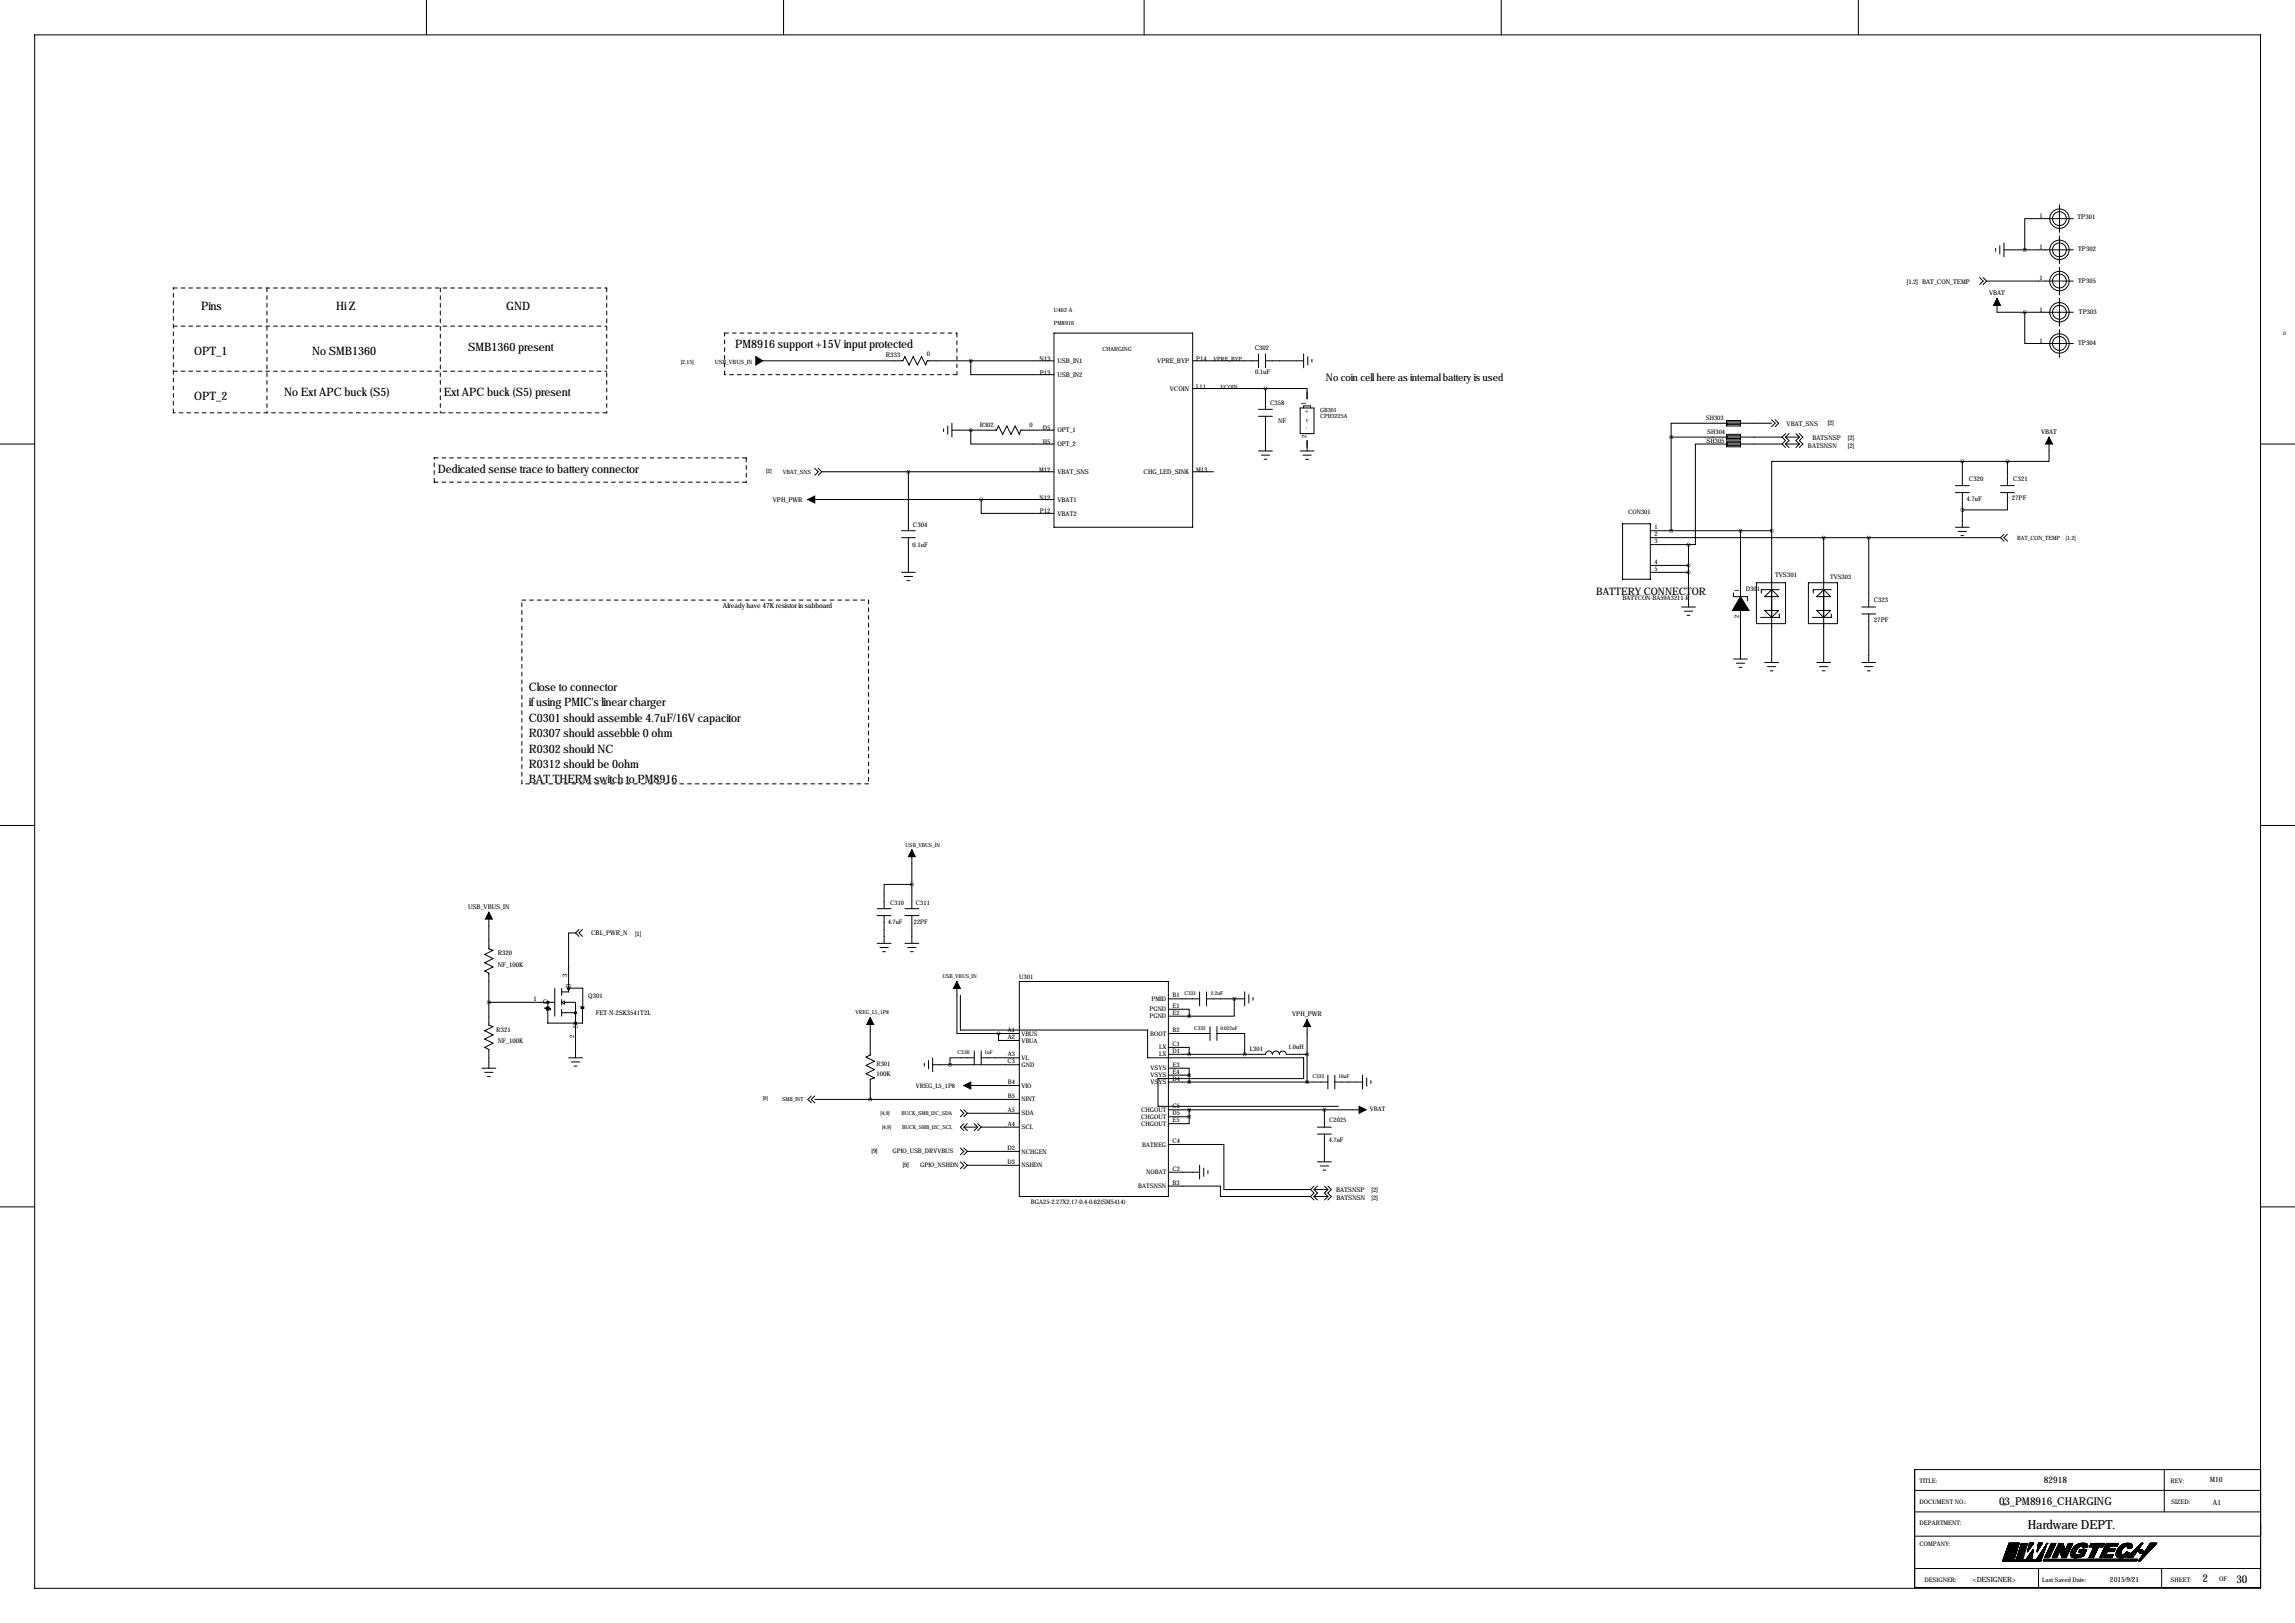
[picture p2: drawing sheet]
<svg xmlns="http://www.w3.org/2000/svg" width="841mm" height="594mm" viewBox="0 0 841 594" stroke-linecap="round" stroke-linejoin="round" font-family="sans-serif">
<defs><g id="words">
<text font-size="4.6" x="742.7" y="560.1">Hardware DEPT.</text>
<g font-size="4.3">
<text x="73.7" y="113.4">Pins</text>
<text x="123.2" y="113.4">Hi Z</text>
<text x="185.4" y="113.4">GND</text>
<text x="71.1" y="129.9">OPT_1</text>
<text x="114.3" y="129.9">No SMB1360</text>
<text x="171.4" y="128.6">SMB1360 present</text>
<text x="269.2" y="127.4">PM8916 support +15V input protected</text>
<text x="71.1" y="146.4">OPT_2</text>
<text x="104.1" y="145.2">No Ext APC buck (S5)</text>
<text x="162.6" y="145.2">Ext APC buck (S5) present</text>
<text x="160.3" y="173.1">Dedicated sense trace to battery connector</text>
<text x="193.7" y="253.1">Close to connector</text>
<text x="193.7" y="258.7">if using PMIC's linear charger</text>
<text x="193.7" y="264.4">C0301 should assemble 4.7uF/16V capacitor</text>
<text x="193.7" y="270">R0307 should assebble 0 ohm</text>
<text x="193.7" y="275.7">R0302 should NC</text>
<text x="193.7" y="281.3">R0312 should be 0ohm</text>
<text x="193.7" y="286.9">BAT THERM switch to PM8916</text>
</g>
<g font-size="4">
<text x="732.3" y="551.3">03_PM8916_CHARGING</text>
<text x="806.7" y="579.4">2</text>
<text x="819.2" y="579.7">30</text>
</g>
<g font-size="3.8">
<text x="485.7" y="139.7">No coin cell here as internal battery is used</text>
<text x="584.7" y="217.7">BATTERY CONNECTOR</text>
</g>
<text font-size="3.3" x="748.7" y="543.2">82918</text>
<g font-size="2.6">
<text x="264.8" y="222.8">Already have 47K resistor in subboard</text>
<text x="809.5" y="542.9">M10</text>
<text x="810.6" y="551.1">A1</text>
<text x="722.7" y="579.3">&lt;DESIGNER&gt;</text>
<text x="772.9" y="579.3">2015/9/21</text>
</g>
<g font-size="2.4">
<text x="747.1" y="79.8">1</text>
<text x="761" y="80.4">TP301</text>
<text x="747.1" y="91.3">1</text>
<text x="761.3" y="92.1">TP302</text>
<text x="698.5" y="104">[1,2] BAT_CON_TEMP</text>
<text x="747.1" y="102.7">1</text>
<text x="761.3" y="103.5">TP305</text>
<text x="728.6" y="108">VBAT</text>
<text x="747.1" y="114.1">1</text>
<text x="761.5" y="114.9">TP303</text>
<text x="747.1" y="125.5">1</text>
<text x="324.5" y="130.9">R333</text>
<text x="339.5" y="130.4">0</text>
<text x="459.6" y="128.3">C302</text>
<text x="761.3" y="126.4">TP304</text>
<text x="380.7" y="132.2">N13</text>
<text x="380.9" y="137.2">P13</text>
<text x="387.3" y="132.9">USB_IN1</text>
<text x="423.9" y="132.9">VPRE_BYP</text>
<text x="438.1" y="132.2">P14</text>
<text x="459.7" y="137">0.1uF</text>
<text x="387.3" y="138">USB_IN2</text>
<text x="428.5" y="143.1">VCOIN</text>
<text x="438.1" y="142.3">L11</text>
<text x="465.2" y="148.4">C358</text>
<text x="478.3" y="148.4" transform="rotate(-90 478.3 148.4)">1</text>
<text x="468.2" y="155">NF</text>
<text x="479.3" y="151.2" transform="rotate(-90 479.3 151.2)">+</text>
<text x="669.5" y="155.5">[2]</text>
<text x="382" y="157.6">D5</text>
<text x="387.3" y="158.3">OPT_1</text>
<text x="478.5" y="160.6" transform="rotate(-90 478.5 160.6)">2</text>
<text x="479.3" y="157.2" transform="rotate(-90 479.3 157.2)">-</text>
<text x="654.4" y="156">VBAT_SNS</text>
<text x="663.9" y="161.1">BATSNSP</text>
<text x="676.9" y="161.1">[2]</text>
<text x="747.7" y="158.8">VBAT</text>
<text x="382" y="162.6">H5</text>
<text x="387.3" y="163.4">OPT_2</text>
<text x="662.3" y="163.9">BATSNSN</text>
<text x="676.9" y="163.9">[2]</text>
<text x="380.6" y="172.8">M12</text>
<text x="387.3" y="173.6">VBAT_SNS</text>
<text x="418.9" y="173.6">CHG_LED_SINK</text>
<text x="438.1" y="172.8">M13</text>
<text x="721.2" y="176.3">C320</text>
<text x="737.5" y="176.2">C321</text>
<text x="283.1" y="184">VPH_PWR</text>
<text x="380.7" y="183">N12</text>
<text x="387.3" y="183.7">VBAT1</text>
<text x="720.4" y="183.5">4.7uF</text>
<text x="737" y="183">27PF</text>
<text x="380.9" y="188">P12</text>
<text x="387.3" y="188.8">VBAT2</text>
<text x="334.4" y="192.9">C304</text>
<text x="334.3" y="200.2">0.1uF</text>
<text x="650.2" y="211.3">TVS301</text>
<text x="637" y="217" transform="rotate(-90 637 217)">1</text>
<text x="639.5" y="216.5">D301</text>
<text x="686.4" y="220.5">C323</text>
<text x="637" y="226.3" transform="rotate(-90 637 226.3)">2</text>
<text x="686.5" y="227.9">27PF</text>
<text x="171.5" y="332.8">USB_VBUS_IN</text>
<text x="216.6" y="342.3">CBL_PWR_N</text>
<text x="232.7" y="342.7">[1]</text>
<text x="182.3" y="349.9">R320</text>
<text x="182.4" y="354.2">NF_100K</text>
<text x="207.8" y="358" transform="rotate(-90 207.8 358)">3</text>
<text x="209.1" y="361.9" transform="rotate(-90 209.1 361.9)">D</text>
<text x="215.5" y="365.5">Q301</text>
<text x="195.4" y="366.6">1</text>
<text x="198.9" y="367.9">G</text>
<text x="218.2" y="371.6">FET-N-2SK3541T2L</text>
<text x="181.8" y="377.8">R321</text>
<text x="211.6" y="376.5" transform="rotate(-90 211.6 376.5)">S</text>
<text x="473.4" y="372.2">VPH_PWR</text>
<text x="182.4" y="381.8">NF_100K</text>
<text x="210.3" y="380" transform="rotate(-90 210.3 380)">2</text>
<text x="321" y="394.1">100K</text>
<text x="489.4" y="436.7">BATSNSP</text>
<text x="502.4" y="436.7">[2]</text>
<text x="489.5" y="439.5">BATSNSN</text>
<text x="502.4" y="439.5">[2]</text>
</g>
<g font-size="2.3">
<text x="624.8" y="153.7">SH303</text>
<text x="358.9" y="156.4">R302</text>
<text x="377.1" y="156.4">0</text>
<text x="625.4" y="158.8">SH304</text>
<text x="625.1" y="162.1">SH305</text>
<text x="596.4" y="188.3">CON301</text>
<text x="606" y="196.4">2</text>
<text x="606" y="193.9">1</text>
<text x="606" y="199">3</text>
<text x="606" y="206.6">4</text>
<text x="606" y="209.1">5</text>
<text x="670.4" y="212">TVS303</text>
<text x="594.4" y="219.8">BATTCON-BA59A3211-R</text>
<text x="326.1" y="331.6">C310</text>
<text x="335.5" y="331.3">C311</text>
<text x="325.2" y="338.4">4.7uF</text>
<text x="334.7" y="338.4">22PF</text>
<text x="373.3" y="358.5">U301</text>
<text x="429.5" y="365.3">B1</text>
<text x="421" y="370.4">PGND</text>
<text x="421.8" y="366.6">PMID</text>
<text x="429.5" y="371.7">E2</text>
<text x="429.5" y="369.1">E1</text>
<text x="421" y="372.9">PGND</text>
<text x="369.2" y="378">A1</text>
<text x="369.2" y="380.6">A2</text>
<text x="374.1" y="379.3">VBUS</text>
<text x="374.1" y="381.8">VBUA</text>
<text x="421.3" y="379.3">BOOT</text>
<text x="429.5" y="383.1">C1</text>
<text x="429.5" y="378">B2</text>
<text x="369.1" y="389.5">C3</text>
<text x="369.2" y="386.9">A3</text>
<text x="374.1" y="388.2">VL</text>
<text x="424.6" y="386.9">LX</text>
<text x="424.6" y="384.4">LX</text>
<text x="429.5" y="385.6">D1</text>
<text x="457.9" y="384.9">L301</text>
<text x="471.9" y="384.4">1.0uH</text>
<text x="321" y="390.5">R301</text>
<text x="374.1" y="390.7">GND</text>
<text x="421.4" y="394.5">VSYS</text>
<text x="421.4" y="392">VSYS</text>
<text x="429.5" y="395.8">D4</text>
<text x="429.5" y="393.3">E4</text>
<text x="429.5" y="390.7">E3</text>
<text x="335.5" y="398.3">VREG_L5_1P8</text>
<text x="369.2" y="397.1">B4</text>
<text x="374.1" y="398.3">VIO</text>
<text x="421.4" y="397.1">VSYS</text>
<text x="369.2" y="402.2">B5</text>
<text x="369.2" y="407.2">A5</text>
<text x="374.1" y="403.4">NINT</text>
<text x="418" y="407.2">CHGOUT</text>
<text x="429.5" y="406">C5</text>
<text x="501.8" y="406.7">VBAT</text>
<text x="369.2" y="412.3">A4</text>
<text x="374.1" y="408.5">SDA</text>
<text x="374.1" y="413.6">SCL</text>
<text x="418" y="412.3">CHGOUT</text>
<text x="418" y="409.8">CHGOUT</text>
<text x="429.5" y="411">E5</text>
<text x="429.5" y="408.5">D5</text>
<text x="486.9" y="411.1">C2025</text>
<text x="418.4" y="419.9">BATREG</text>
<text x="429.5" y="418.7">C4</text>
<text x="486.8" y="418.2">4.7uF</text>
<text x="319.3" y="422.5">[9]</text>
<text x="326.9" y="422.2">GPIO_USB_DRVVBUS</text>
<text x="369.1" y="421.2">D2</text>
<text x="374.1" y="422.5">NCHGEN</text>
<text x="330.7" y="427.6">[9]</text>
<text x="337.1" y="427.3">GPIO_NSHDN</text>
<text x="369.1" y="426.3">D3</text>
<text x="374.1" y="427.6">NSHDN</text>
<text x="419.8" y="430.1">NOBAT</text>
<text x="429.5" y="428.8">C2</text>
<text x="417" y="435.2">BATSNSN</text>
<text x="429.5" y="433.9">B3</text>
<text x="377.6" y="441">BGA25-2.27X2.17-0.4-0.62(SM5414)</text>
<text x="703.1" y="543.3">TITLE:</text>
<text x="795.1" y="543.1">REV:</text>
<text x="703.1" y="550.9">DOCUMENT NO.:</text>
<text x="795.3" y="550.9">SIZED:</text>
<text x="703.1" y="558.6">DEPARTMENT:</text>
<text x="703.1" y="566.2">COMPANY:</text>
<text x="704.9" y="579.4">DESIGNER:</text>
<text x="748.1" y="579.4">Last Saved Date:</text>
<text x="795.1" y="579.4">SHEET:</text>
<text x="812.9" y="579.1">OF</text>
</g>
<g font-size="2.1">
<text x="386.1" y="114.1">U402-A</text>
<text x="386.1" y="119.2">PM8916</text>
<text x="403.9" y="128.5">CHARGING</text>
<text x="249.4" y="133.2">[2,15]</text>
<text x="261.9" y="133.2">USB_VBUS_IN</text>
<text x="444.5" y="132.2">VPRE_BYP</text>
<text x="447" y="142.3">VCOIN</text>
<text x="483.6" y="150.9">GB301</text>
<text x="483.6" y="153.2">CPH3225A</text>
<text x="280.7" y="173.3">[2]</text>
<text x="286.8" y="173.6">VBAT_SNS</text>
<text x="738.9" y="197.7">BAT_CON_TEMP</text>
<text x="756.7" y="197.6">[1,2]</text>
</g>
<g font-size="2">
<text x="331.7" y="310.2">USB_VBUS_IN</text>
<text x="345.2" y="358.2">USB_VBUS_IN</text>
<text x="433.8" y="364.3">C331</text>
<text x="443.5" y="364.3">2.2uF</text>
<text x="313.3" y="371.4">VREG_L5_1P8</text>
<text x="437.4" y="377.3">C332</text>
<text x="350.8" y="386.2">C330</text>
<text x="480.7" y="394.8">C333</text>
<text x="279.4" y="402.9">[9]</text>
<text x="286.5" y="403.2">SMB_INT</text>
<text x="322.6" y="408.2">[4,9]</text>
<text x="323.1" y="413.3">[4,9]</text>
<text x="330.2" y="408.5">BUCK_SMB_I2C_SDA</text>
<text x="330.5" y="413.6">BUCK_SMB_I2C_SCL</text>
</g>
<g font-size="1.9">
<text x="447" y="377.3">0.022uF</text>
<text x="360.7" y="386.2">1uF</text>
<text x="490.3" y="394.8">10uF</text>
</g>
<text font-size="1.7" x="836.4" y="122.5">D</text>
<text font-size="1.6" x="478.3" y="154.6">V</text>
</g></defs>
<g fill="none" stroke="#000" stroke-width=".37" stroke-dasharray="1.4 1.4">
<path d="M63.5 105.5h158.7M63.5 119.5h158.7M97.8 105.5v45.7M161.3 105.5v45.7M222.2 105.5v45.7M63.5 136h158.7M265.4 137.2v-15.2M265.4 122h85.1M350.5 122v15.2M350.5 137.2h-85.1M63.5 151.2v-45.7M222.2 151.2h-158.7"/>
<path d="M159.1 176.6v-8.9M159.1 167.7h114.3M273.4 167.7v8.9M273.4 176.6h-114.3M191.2 219.8h127M318.2 219.8v67.3M191.2 287.1v-67.3M318.2 287.1h-127"/>
</g>
<circle cx="734.1" cy="551.3" r=".15" fill="#000"/>
<g fill="none" stroke="#000" stroke-width=".37">
<path d="M12.7 12.8h815.3v568.9h-815.3zM156.2 .1v12.7M287 .1v12.7M419.1 .1v12.7M549.9 .1v12.7M680.7 .1v12.7M754.4 75v10.2M731 91v1M732.5 90v3M734.1 91.5h25.4M734.1 89v5.1M754.4 86.4v10.2"/>
<path d="M754.4 97.9v10.1M759.5 80.1h-17.8v11.4M725.2 101.7l1.2 1.2-1.2 1.3M726.4 101.7l1.3 1.2M727.7 102.9h31.8M727.7 102.9l-1.3 1.3M731.5 109.3v5.1h28M741.7 114.4v11.4h17.8M754.4 109.3v10.2M279.4 132.2h51.3l.8-1.6 1.5 3.1 1.5-3.1 1.5 3.1 1.6-3.1 1.5 3.1 .5-1.5h46.5M355.6 132.2v5h30.5M386.1 122h50.8v71.1h-50.8z"/>
<path d="M436.9 132.2h24.1M461 129.6v5.1M463.5 132.2h14M463.5 129.6v5.1M477.5 129.6v5.1M479 130.6v3.1M480.6 131.6v1.1M754.4 120.7v10.2M345.6 157v1.1M347.2 156v3.1M348.7 157.6h16.3l.8-1.6 1.5 3.1 1.5-3.1 1.5 3.1 1.6-3.1 1.5 3.1 .5-1.5h12.2M348.7 155v5.1"/>
<path d="M355.6 157.6v5h30.5M436.9 142.3h26.6M461 152.5h5.1M461 149.9h5.1M463.5 142.3h15.3v3.8v-2.5M463.5 142.3v7.6M463.5 152.5v12.7M476.2 149.4h5.1v9.4h-5.1zM477.5 149.4v-.7h2.6v.7M632.5 155h.1M632.5 155.5h.1M632.5 154h5v2h-5z"/>
<path d="M632.5 159.1h5v2h-5zM632.5 154.5h5M632.5 155.5h5M632.5 159.6h5M649 155h-36.9v5.1M649 153.7l1.2 1.3-1.2 1.3M650.2 153.7l1.3 1.3-1.3 1.3M654 158.8l-1.2 1.3M655.3 158.8l-1.3 1.3M657.9 158.8l1.2 1.3M659.1 158.8l1.3 1.3-1.3 1.3 1.3 1.2-1.3 1.3M0 162.6h12.7"/>
<path d="M298.4 171.5l1.3 1.3-1.3 1.3M299.7 171.5l1.3 1.3M301 172.8h85.1M301 172.8l-1.3 1.3M332.7 172.8v21.6M436.9 172.8h7.6M461 165.2h5.1M462 166.7h3.1M463 168.2h1.1M476.2 165.2h5.1M477.3 166.7h3M478.3 168.2h1"/>
<path d="M478.8 161.4v3.8M612.1 160.1h40.7M612.1 160.1v34.3M632.5 160.1h.1M632.5 160.6h.1M632.5 162.6h.1M632.5 163.1h.1M632.5 161.6h5v2h-5zM632.5 160.6h5M632.5 162.1h5M632.5 163.1h5M652.8 162.6h-31.8v36.9h-2.5"/>
<path d="M652.8 160.1l1.2 1.3-1.2 1.2M652.8 162.6l1.2 1.3M654 162.6h5.1M654 160.1h5.1M654 160.1l1.3 1.3-1.3 1.2M654 162.6l1.3 1.3M659.1 160.1l-1.2 1.3 1.2 1.2M659.1 162.6l-1.2 1.3M716.3 177.9h5.1M718.8 169h-69.8v25.4M718.8 169v8.9M718.8 169h16.5"/>
<path d="M732.8 177.9h5.1M735.3 169v8.9M750.6 160.1v8.9h-15.3M828 162.6h12.7M295.9 183h90.2M330.2 196.9h5.1M330.2 194.4h5.1M332.7 196.9v12.7M359.4 183v5h26.7M594.4 191.8h10.1v20.4h-10.1zM604.5 196.9h128.3M604.5 194.4h44.5"/>
<path d="M604.5 199.5h14M618.5 199.5v22.8M637.5 194.4v24.1M649 194.4v48.2M668 196.9v45.7M684.5 196.9v25.4M716.3 193.1h5.1M716.3 180.4h5.1M717.3 194.6h3M718.3 196.2h1M718.8 180.4v12.7M732.8 180.4h5.1"/>
<path d="M732.8 196.9l1.3 1.3M734.1 195.7l-1.3 1.2M735.3 180.4v6.4h-16.5M735.3 195.7l-1.2 1.2 1.2 1.3M330.2 209.6h5.1M331.2 211.1h3.1M332.2 212.7h1M604.5 207.1h14M604.5 209.6h14M635 217.1v1.4h5.1v1.6M643.4 213.4h10.6v15h-10.6zM649 216l2.5 2.5h-5.1z"/>
<path d="M651.8 216h-6.6v1.2M662.4 213.4h10.7v15h-10.7zM668 216l2.6 2.5h-5.1zM670.8 216h-6.6v1.2M615.9 222.3h5.1M617 223.8h3M618 225.4h1M637.5 223.6v17.8M646.4 223.6h5.1l-2.5 2.5zM651.8 224.9v1.2h-6.9M665.5 223.6h5.1l-2.6 2.5zM670.8 224.9v1.2h-6.8"/>
<path d="M682 224.9h5.1M682 222.3h5.1M684.5 224.9v17.7M635 241.4h5.1M636 242.9h3.1M637 244.4h1M646.4 242.6h5.1M647.4 244.2h3.1M648.5 245.7h1M665.5 242.6h5.1M666.5 244.2h3M667.5 245.7h1"/>
<path d="M682 242.6h5.1M683 244.2h3.1M684 245.7h1M0 302.3h12.7M334 311.2v21.6M828 302.3h12.7M179.1 334.1v13.4l1.5 .6-3.1 1.5 3.1 1.5-3.1 1.5 3.1 1.5-3.1 1.6 1.6 .7v19.1l1.5 .5-3.1 1.5 3.1 1.5-3.1 1.6 3.1 1.5-3.1 1.5 1.6 .8v6.8M321.3 335.4h5.1M321.3 332.8h5.1M323.8 335.4v10.1M331.5 335.4h5M331.5 332.8h5"/>
<path d="M334 323.9h-10.2v8.9M334 335.4v10.1M210.8 341.7h-2.5v21.6h-2.6M210.8 341.7l1.3 1.3M212.1 340.4l-1.3 1.3M213.4 340.4l-1.3 1.3 1.3 1.3M321.3 345.5h5.1M322.3 347h3.1M323.3 348.6h1.1M331.5 345.5h5M332.5 347h3M333.5 348.6h1"/>
<path d="M350.5 359.5v19h15.3M373.4 359.5h54.6v78.7h-54.6zM179.1 367.1h24.1M199.6 368.9v.5h2.1v.5M200.2 368.9h1l-1 1h1zM200.7 367.1v1.8M203.2 362v10.2M205.7 362v2.6M205.7 366.1v2M205.7 369.6v2.6M205.7 370.9h5.1M205.8 367.2l1-.5v1z"/>
<path d="M206.8 367.1h4v20.3M208.2 361.9h5.3v6.9M212.5 368.8h1.5M212.9 369.3l.5-.5 .5 .5zM213.4 369.4v5.3h-12.7v-4.8M318.8 372.7v13.7l-1.6 .8 3.1 1.5-3.1 1.5 3.1 1.5-3.1 1.6 3.1 1.5-1.5 .5v7.4M351.8 364.6v12.7h68.6v10.1h57.1v7.6h-53.3v10.2h66M365.8 378.5v2.6h7.6M365.8 378.5h7.6M428 369.6h7.6v2.6M428 378.5h15.2M428 372.2h7.6"/>
<path d="M428 365.8h11.4M439.4 363.3v5.1M442 365.8h13.9M442 363.3v5.1M443.2 376v5.1M445.8 378.5h10.1v7.7M445.8 376v5.1M452.1 365.8v6.4h-16.5M455.9 363.3v5.1M457.5 364.3v3.1M459 365.3v1M478.8 373.5v22.8"/>
<path d="M176.5 391.2h5.1M177.5 392.8h3.1M178.6 394.3h1M208.3 387.4h5.1M209.3 388.9h3M210.3 390.5h1M338.6 389.5v1M340.1 388.4v3.1M341.6 390h31.8M341.6 387.4v5.1M353.1 397.6h20.3M356.9 387.4h-8.9v2.6"/>
<path d="M356.9 384.9v5.1M359.4 387.4h14M359.4 384.9v5.1M428 386.2l35.6-.1a1.27 1.27 0 0 1 1.2-1.2 1.27 1.27 0 0 1 1.3 1.3 1.27 1.27 0 0 1 1.3-1.3 1.27 1.27 0 0 1 1.2 1.3 1.27 1.27 0 0 1 1.3-1.3 1.27 1.27 0 0 1 1.3 1.3h7.6M428 383.6h7.6v2.6M428 391.2h7.6v2.6M428 396.3h58.4M428 393.8h7.6M435.6 393.8v2.5M486.4 393.8v5.1M488.9 396.3h10.2M488.9 393.8v5.1"/>
<path d="M499.1 393.8v5.1M500.6 394.8v3M502.2 395.8v1M297.2 401.4l-1.3 1.3 1.3 1.2M298.4 402.7h75M298.4 401.4l-1.2 1.3 1.2 1.2M351.8 406.5l1.3 1.2-1.3 1.3M353.1 412.8h5M353.1 411.6l-1.3 1.2 1.3 1.3M353.1 412.8l1.2 1.3M353.1 406.5l1.2 1.2M354.3 407.7h19.1"/>
<path d="M354.3 411.6l-1.2 1.2M354.3 407.7l-1.2 1.3M356.9 411.6l1.2 1.2M358.1 411.6l1.3 1.2M358.1 412.8l-1.2 1.3M359.4 412.8h14M359.4 412.8l-1.3 1.3M428 419.2h20.3v16.5h31.8M428 409h7.6M428 406.5h72.4M435.6 409v2.6h-7.6M435.6 406.5v2.5"/>
<path d="M482.6 412.8h5.1M482.6 415.4h5.1M485.1 406.5v6.3M485.1 415.4v10.1M351.8 425.5l1.3 1.3-1.3 1.3M351.8 420.4l1.3 1.3-1.3 1.3M353.1 425.5l1.2 1.3M353.1 420.4l1.2 1.3M354.3 421.7h19.1M354.3 426.8h19.1M354.3 426.8l-1.2 1.3M354.3 421.7l-1.2 1.3"/>
<path d="M428 434.4h19v3.8h33.1M428 429.3h11.4M439.4 426.8v5.1M440.9 427.8v3.1M442.5 428.8v1M480.1 435.7l1.2 1.3-1.2 1.2M480.1 438.2l1.2 1.3M481.3 438.2h5.1M481.3 434.4l-1.2 1.3M481.3 435.7l1.3 1.3-1.3 1.2M481.3 435.7h5.1M481.3 438.2l1.3 1.3"/>
<path d="M482.6 425.5h5.1M482.6 434.4l-1.3 1.3M483.6 427h3.1M484.6 428.6h1M485.1 434.4l1.3 1.3M486.4 434.4l1.3 1.3-1.3 1.3 1.3 1.2-1.3 1.3M486.4 435.7l-1.3 1.3 1.3 1.2M486.4 438.2l-1.3 1.3M0 442h12.7M828 442h12.7M701.3 538.2h126.8v43.2h-126.8zM792.8 538.2v15.5"/>
<path d="M701.3 553.7h126.8M701.3 545.9h126.8M733.8 550.8h.1M701.3 574.5h126.8M701.3 562.6h126.8M733.6 571.8h14M733.6 571.7h14M733.6 571.6h14M733.7 571.5h13.9M733.7 571.4h14M733.8 571.2h14M733.8 571.1h4"/>
<path d="M733.9 570.9h4M733.9 570.8h4M734 570.7h3.9M734 570.7h4M734 570.5h4M734.1 570.4h3.9M734.1 570.2h4M734.2 570.1h3.9M734.3 569.8h3.9M734.3 569.7h3.9M734.3 569.6h4M734.4 569.4h3.9"/>
<path d="M734.5 569.3h3.9M734.5 569.2h3.9M734.6 568.9h3.9M734.7 568.8h3.8M734.7 568.6h3.9M734.7 568.5h3.9M734.8 568.4h3.9M734.8 568.3h3.9M734.8 568.2h3.9M734.9 568.1h3.8M734.9 568h3.9M735 567.9h3.8"/>
<path d="M735 567.8h3.8M735.1 567.6h3.8M735.1 567.5h3.8M735.1 567.4h3.8M735.2 567.3h3.8M735.2 567.1h3.8M735.3 566.9h3.8M735.4 566.7h3.8M735.5 566.5h3.7M735.5 566.3h3.8M735.6 566.1h3.8M735.6 566h3.8"/>
<path d="M735.7 565.8h3.7M735.7 565.7h3.8M735.8 565.6h3.7M735.8 565.5h3.7M735.9 565.3h3.7M735.9 565.2h3.7M735.9 565.1h3.7M737.9 571h-4M738.1 570.3l-4 .1M738.1 570.1l-4 .1M738.2 569.9l-4 .1M738.3 569.5h-3.9"/>
<path d="M738.4 569.1l-3.9 .1M738.5 569l-4 .1M738.5 568.8l-3.9 .1M738.6 571.1h.3M738.6 568.7h-3.9M738.6 570.8h2.5M738.7 570.6h.4M738.8 570.4h2.5M738.8 568l-3.9 .1M738.9 567.7h-3.9M739 569.8h.1M739 569.7h1.7"/>
<path d="M739 567.2l-3.8 .1M739.1 569.4h.3M739.1 567h-3.8M739.1 569.2h1.9M739.1 566.8l-3.8 .1M739.2 566.7l-3.9 .1M739.2 566.5l-3.8 .1M739.3 568.8h2.2M739.3 566.4h-3.8M739.3 568.7h2.5M739.3 566.2h-3.8M739.4 568.3h2.4"/>
<path d="M739.4 568.3h2.5M739.5 565.7l-3.8 .1M739.6 567.9h2.4M739.6 567.8h2.5M739.6 565.4h-3.8M739.7 570.1l-.9 .1M739.7 567.4h2.4M739.7 567.4h2.5M739.8 567.2h.5M739.9 568.9l-.7 .1M739.9 566.9h2.4M740 566.7h.4"/>
<path d="M740 571h-1.4M740.1 569.7l-1.1 .1M740.2 570.5l-1.5 .1M740.2 568.5h-.8M740.4 568l-.9 .1M740.5 569.3h-1.4M740.6 567.6h-.9M740.8 570l-1.9 .1M740.9 568.8l-1.7 .1M740.9 565.9l-.7 .1M741 570.9h-2.4M741.1 566.3h-1"/>
<path d="M741.2 570.4l-2.4 .1M741.2 565.5h-.8M741.3 568.4h-1.9M741.3 567.1l-1.5 .1M741.4 569.9l-2.5 .1M741.4 567.9l-1.9 .1M741.5 566.6l-1.5 .1M741.5 569.6h-2.5M741.6 567.5h-1.9M741.7 569.1l-2.5 .1M742 565.8l-1.8 .1M742.1 566.2h-2"/>
<path d="M742.2 571.1h2M742.3 571h1.9M742.3 565.4h-1.9M742.3 567h-2.4M742.4 570.8h1.9M742.5 570.7h1.8M742.5 566.5l-2.5 .1M742.6 570.6h1.7M742.6 568.4h.1M742.6 568.3h.1M742.6 566.1h-2.4M742.7 570.4h1.6"/>
<path d="M742.7 568.2h.1M742.7 565.7l-2.4 .1M742.8 567.9h.3M742.8 570.2h1.6M742.8 568.1l-.1 .1M742.9 567.4h.5M742.9 565.3h-2.5M742.9 570h1.5M742.9 568l-.2 .1M743 567.9l-.3 .1M743 567h.7M743 566.9h.7"/>
<path d="M743.1 569.9h1.3M743.1 567.8h-.3M743.1 566.5h.9M743.2 569.8h1.2M743.2 569.7h1.2M743.2 567.7h-.4M743.2 566.1h1.1M743.3 569.6h1.2M743.3 567.6h-.5M743.3 566h1M743.3 569.5h1.2M743.3 567.5h-.5"/>
<path d="M743.4 565.6h1.2M743.4 569.4h1.1M743.4 567.3l-.5 .1M743.5 569.3h1M743.5 565.1h1.5M743.5 567.2l-.6 .1M743.6 569.2h.9M743.6 567.1l-.7 .1M743.7 569h.9M743.8 566.8l-.8 .1M743.8 568.8h.8M743.8 566.7l-.7 .1"/>
<path d="M743.9 568.8h.7M743.9 568.7h.7M743.9 566.6l-.8 .1M744 568.6h.6M744 566.5l-.9 .1M744.1 568.5h.6M744.1 566.4h-.9M744.1 568.4h.6M744.2 568.3h.5M744.2 566.3h-1M744.2 566.2h-1M744.3 570.9h-2"/>
<path d="M744.4 568.1h.3M744.4 569.9l-1.4 .1M744.4 568h.3M744.4 565.9l-1.1 .1M744.5 565.8l-1.2 .1M744.5 567.9h.3M744.5 567.8h.3M744.5 565.7l-1.2 .1M744.6 569l-.9 .1M744.6 567.7h.2M744.7 568.1l-.4 .1M744.7 565.5h-1.3"/>
<path d="M744.8 567.5h.1M744.8 565.4h-1.4M744.8 567.6h-.1M744.9 565.3h-1.5M744.9 565.2h-1.4M746 571.1h1.8M746.1 571h1.7M746.2 568.4h.1M746.2 570.9h1.7M746.2 568.3h.1M746.2 568.1h.2M746.3 568.2l-.1 .1"/>
<path d="M746.3 567.9h.2M746.3 570.7h1.6M746.3 567.5h.5M746.3 567.4h.5M746.3 567.3h.6M746.4 570.5h1.6M746.4 568l-.2 .1M746.4 566.9h.7M746.4 566.7h.8M746.5 570.5h1.5M746.5 567.9l-.3 .1M746.5 566.5h.9"/>
<path d="M746.6 567.8h-.3M746.6 566h1M746.6 565.9h1.1M746.6 565.8h1.2M746.6 570.2h1.5M746.6 567.7h-.3M746.6 565.6h1.3M746.7 565.3h1.4M746.7 567.6h-.4M746.7 565.1h1.5M746.7 574.6v6.8M746.8 569.9h1.4"/>
<path d="M746.9 567.2l-.5 .1M747 569.7h1.3M747 567.1l-.6 .1M747 567h-.6M747.1 569.4h1.3M747.1 566.8l-.7 .1M747.2 569.3h1.2M747.3 569.2h1.2M747.3 566.6l-.9 .1M747.3 566.5l-.8 .1M747.4 566.4h-.9M747.5 568.9h1.1"/>
<path d="M747.5 566.3h-1M747.5 566.2h-1M747.6 568.8h1M747.6 568.7h1M747.6 566.1h-1.1M747.7 568.6h1M747.7 571.3l-14 .1M747.8 568.3h1M747.8 565.7l-1.2 .1M747.9 565.6l-1.3 .1M747.9 570.8h-1.7M747.9 568.2h.9"/>
<path d="M748 570.6l-1.7 .1M748 565.5h-1.4M748 568h.9M748 565.4h-1.3M748.1 570.3l-1.6 .1M748.1 567.9h.8M748.2 570l-1.5 .1M748.2 567.8h.8M748.2 565.2h-1.5M748.2 569.9l-1.4 .1M748.3 569.7l-1.4 .1M748.3 569.6h-1.3"/>
<path d="M748.3 567.6h.7M748.4 569.5h-1.3M748.4 567.5h.7M748.4 571.7h34.3M748.4 571.6h34.3M748.4 567.4h.7M748.5 567.3h.6M748.5 571.4h34.4M748.5 569l-1.1 .1M748.6 568.9l-1.2 .1M748.7 571.2h34.3M748.7 571.1h34.4"/>
<path d="M748.7 567h.5M748.7 568.5h-1M748.7 566.9h.6M748.8 568.4h-1M748.8 566.8h.5M748.8 568.2l-.9 .1M748.8 566.8h.6M748.9 567.9l-.8 .1M749 570.5h1.7M749 566.5h.5M749 567.7h-.8M749.1 570.2h1.7"/>
<path d="M749.1 566.4h.4M749.1 566.3h.4M749.2 567.2l-.7 .1M749.2 567.1l-.6 .1M749.4 569.7h1.6M749.4 566h.2M749.4 566.6l-.5 .1M749.5 565.8h.2M749.6 566.2h-.4M749.6 569.2h1.6M749.6 569.2h1.7M749.6 566.1h-.4"/>
<path d="M749.7 569.1h1.6M749.7 565.9l-.3 .1M749.7 565.6h.1M749.8 565.6l-.2 .1M749.8 568.8h1.7M749.8 565.5h-.1M749.9 565.3h.1M749.9 568.6h1.6M749.9 565.4h-.1M749.9 565.2h.1M749.9 568.5h1.7M750 568.4h1.6"/>
<path d="M750 568.3h1.7M750.1 568.2h1.6M750.2 567.9h1.7M750.4 567.5h1.7M750.4 567.4h1.7M750.7 566.9h1.6M750.7 570.4l-1.7 .1M750.7 566.7h1.7M750.8 570.3l-1.8 .1M750.8 570.1l-1.7 .1M750.9 570l-1.7 .1M750.9 566.5h1.7"/>
<path d="M750.9 566.4h1.7M750.9 569.9l-1.7 .1M750.9 566.3h1.7M751 569.8l-1.7 .1M751 566.2h1.7M751 566.1h1.7M751.1 569.6h-1.7M751.1 566h1.7M751.1 569.5h-1.6M751.2 569.4h-1.7M751.2 569.3h-1.6M751.2 565.7h1.7"/>
<path d="M751.3 565.6h1.7M751.4 568.9l-1.7 .1M751.4 568.8l-1.6 .1M751.4 565.3h1.7M751.5 568.7h-1.7M751.8 570.5h1.6M751.8 568.1l-1.7 .1M751.8 568l-1.7 .1M751.9 570.2h1.6M751.9 567.9l-1.7 .1M751.9 567.8h-1.6M752 567.7h-1.7"/>
<path d="M752 567.6h-1.6M752.1 569.7h1.6M752.1 567.3l-1.6 .1M752.2 567.2l-1.7 .1M752.2 567.1l-1.6 .1M752.3 567h-1.7M752.3 569.2h1.6M752.4 569.1h1.6M752.4 569h1.6M752.4 566.6l-1.6 .1M752.5 566.5l-1.7 .1M752.6 568.8h1.6"/>
<path d="M752.6 568.7h1.6M752.7 568.6h1.5M752.7 568.5h1.6M752.8 568.4h1.5M752.8 568.3h1.6M752.8 565.9l-1.7 .1M752.9 565.8l-1.8 .1M752.9 565.7l-1.7 .1M753 568h1.5M753 567.9h1.6M753 565.5h-1.7M753.1 565.4h-1.7"/>
<path d="M753.1 567.6h3.2M753.2 567.5h3.1M753.2 567.4h3M753.3 567.3h2.9M753.3 567.2h2.9M753.4 567.1h2.8M753.4 570.4l-1.6 .1M753.4 567h2.8M753.4 566.9h2.7M753.5 570.3l-1.7 .1M753.5 566.8h2.6M753.5 570.1l-1.6 .1"/>
<path d="M753.5 566.7l2.6 .1M753.6 570l-1.6 .1M753.6 566.6h2.5M753.6 569.9l-1.6 .1M753.6 566.5h2.5M753.7 569.8l-1.7 .1M753.7 566.5h2.3M753.7 566.4h2.3M753.7 569.7l-1.6 .1M753.7 566.3h2.3M753.8 569.6h-1.6M753.8 566.2h2.2"/>
<path d="M753.8 569.5h-1.6M753.8 566.1h2.2M753.9 569.4h-1.6M753.9 566h2M753.9 569.3h-1.6M753.9 565.9h2M754 565.8h1.9M754 565.7h1.9M754.1 568.9l-1.6 .1M754.1 565.6h1.7M754.1 565.5h1.7M754.1 568.8l-1.5 .1"/>
<path d="M754.1 565.4h1.7M754.2 565.3h1.6M754.4 568.2l-1.6 .1M754.5 568.1l-1.6 .1M754.5 568l-1.6 .1M754.7 567.9h1.6M754.7 568h3.3M754.8 568.4h3M754.8 568.3h3M754.8 568.7h2.9M754.8 568.6h2.9M754.8 568.5h3"/>
<path d="M754.9 568.8h2.7M754.9 569.1h2.6M754.9 569h2.6M754.9 568.9h2.6M755 569.4h2.3M755 569.2h2.4M755 569.6h2.2M755 569.5h2.3M755.1 569.8h2M755.1 569.7h2.1M755.1 570h1.9M755.2 570.3h1.7"/>
<path d="M755.2 570.2h1.7M755.2 570.1h1.8M755.2 570.5h1.6M756.3 567.7h-3.2M756.3 567.8h-3.2M756.5 567.9h1.5M756.7 567.4h1.5M756.7 567.3h1.6M756.8 567.2h1.5M756.9 570.4l-1.7 .1M756.9 566.9h1.6M757 566.8h1.5"/>
<path d="M757 566.6h1.6M757.1 569.9l-2 .1M757.1 566.5h1.5M757.1 566.5h1.6M757.2 569.7l-2.1 .1M757.3 566h1.6M757.4 569.3h-2.4M757.5 565.6h1.6M757.9 568.2l-3.1 .1M757.9 568.1l-3.2 .1M758 567.9l-1.6 .1M758.1 567.8h-1.6"/>
<path d="M758.1 567.7h-1.5M758.2 567.6h-1.6M758.2 567.5h-1.5M758.4 567.1l-1.6 .1M758.4 567h-1.5M758.5 569.3h2M758.5 569.2h1.9M758.5 569.1h1.8M758.5 569.6h4.9M758.5 569.4h5M758.5 569h1.8M758.5 568.9h1.7"/>
<path d="M758.5 568.8h1.7M758.5 566.8l-1.6 .1M758.6 569.7h4.8M758.6 568.7h1.7M758.6 568.6h1.7M758.6 568.5h1.7M758.6 568.4h1.7M758.7 568.3h1.6M758.7 568.2h1.7M758.7 570h4.1M758.7 566.4h-1.6M758.8 570.1h3.8"/>
<path d="M758.8 566.3h-1.6M758.9 567.9h1.6M758.9 566.2h-1.7M758.9 566.1h-1.6M759 570.2h3.3M759 565.9l-1.6 .1M759 570.3h3.2M759 565.8l-1.6 .1M759.1 567.5h1.6M759.1 565.7l-1.7 .1M759.1 567.4h1.7M759.1 565.6l-1.6 .1"/>
<path d="M759.2 570.4h2.7M759.2 565.5h-1.6M759.2 565.4h-1.6M759.3 565.3h-1.6M759.4 570.5h2.1M759.4 566.9h1.7M759.8 566.5h2M760 566.3h4.7M760.1 570.6h.6M760.1 566.2h4.6M760.2 566.1h4.5M760.3 566h4.4"/>
<path d="M760.4 566h4.3M760.4 568.1l-1.7 .1M760.5 568l-1.7 .1M760.5 565.9h4.2M760.6 567.8h-1.7M760.6 567.7h-1.6M760.7 567.6h-1.7M760.7 565.8h3.9M760.8 567.3l-1.6 .1M760.9 565.7h3.7M760.9 567.2l-1.7 .1M761 567.1l-1.7 .1"/>
<path d="M761.1 567h-1.7M761.1 565.6h3.4M761.2 565.5h3.3M761.2 566.8l-1.7 .1M761.3 568.6h2.6M761.4 568.5h2.5M761.4 566.7l-1.8 .1M761.4 565.4h2.9M761.4 568.4h2.6M761.5 568.3h2.5M761.5 569.3h2.1M761.5 566.6l-1.9 .1"/>
<path d="M761.6 568h2.6M761.6 567.9h2.6M761.7 567.9h2.5M761.7 566.5l-2 .1M761.7 565.3h2.4M761.8 569.2h1.8M761.8 567.5h2.6M762 569.2h1.6M762.2 569.1h1.5M762.3 568.9h1.4M762.3 566.4h-2.4M762.3 565.2h1.4"/>
<path d="M762.3 568.8h1.5M762.4 568.8h1.4M762.5 566.4h2.2M762.8 566.5h1.9M762.9 566.5h1.8M763 569.9l-4.3 .1M763 566.9h.2M763.2 569.8l-4.6 .1M763.4 569.7l-4.8 .1M763.5 569.5h-5M763.8 566.8l-.8 .1M763.9 568.7h-1.5"/>
<path d="M764.1 568.2l-2.6 .1M764.1 568.1l-2.6 .1M764.3 567.8h-2.6M764.3 567.7h-2.6M764.4 567.6h-2.6M764.5 566.7l-1.5 .1M764.7 566.6l-1.7 .1M765.2 570.5h1.7M765.3 570.4h1.6M765.3 570.2h1.7M765.4 566.5h4.9M765.4 566.5h5"/>
<path d="M765.5 566.4h4.9M765.5 566.3h5M765.6 569.7h1.6M765.6 566.2h4.9M765.6 566.1h4.9M765.7 566h4.9M765.8 569.2h1.6M765.8 569.1h1.7M765.8 565.6h5M765.9 565.6h4.9M765.9 565.4h5M766 568.8h1.6"/>
<path d="M766 568.7h1.7M766.1 568.6h1.6M766.1 568.5h1.7M766.2 568.3h1.7M766.3 568.1h1.7M766.4 568h1.6M766.4 567.9h1.7M766.5 567.7h1.7M766.6 567.4h1.7M766.9 566.9h1.6M766.9 570.4l-1.7 .1M767 570.1l-1.6 .1"/>
<path d="M767.1 570l-1.7 .1M767.1 569.9l-1.6 .1M767.2 569.8l-1.7 .1M767.2 569.7l-1.7 .1M767.3 569.6h-1.7M767.3 569.5h-1.6M767.4 569.4h-1.7M767.4 569.3h-1.6M767.5 569l-1.6 .1M767.6 568.9l-1.7 .1M767.6 568.8l-1.6 .1M767.8 568.4h-1.6"/>
<path d="M767.9 568.2l-1.7 .1M768 568.1l-1.7 .1M768.1 567.8h-1.6M768.2 567.6h-1.7M768.3 567.5h-1.7M768.3 567.3l-1.6 .1M768.4 567.2l-1.7 .1M768.5 567.1l-1.7 .1M768.5 567h-1.7M768.6 566.8l-1.7 .1M768.6 566.7l-1.7 .1M768.7 566.6l-1.7 .1"/>
<path d="M769.2 570.5h4.4M769.3 570.2h4.4M769.3 570.2h4.5M769.6 569.7h4.4M769.6 569.6h4.4M769.6 569.5h4.5M769.7 569.4h4.4M769.7 569.3h4.5M769.8 569.2h1.6M769.9 569h1.7M769.9 568.9h1.7M770 568.8h1.7"/>
<path d="M770.1 568.6h1.7M770.2 568.3h1.7M770.2 568.2h4.2M770.3 568.1h4.1M770.3 568h4.2M770.4 567.9h4.1M770.4 567.9h4.2M770.4 567.8h4.2M770.5 567.7h4.2M770.5 567.6h4.3M770.6 567.5h4.2M770.6 567.4h4.2"/>
<path d="M770.6 565.9l-4.9 .1M770.7 567.3h4.2M770.7 565.8l-5 .1M770.7 567.1h1.7M770.7 565.7l-4.9 .1M770.8 566.9h1.7M770.8 565.5h-4.9M770.9 566.8h1.7M770.9 566.7h1.7M770.9 565.3h-4.9M771 566.6h1.7M771 566.5h1.7"/>
<path d="M771.2 566h4.4M771.3 565.9h4.4M771.3 565.8h4.4M771.4 565.7h4.4M771.4 565.6h4.5M771.5 569.1l-1.7 .1M771.5 565.5h4.4M771.6 569l-1.8 .1M771.6 565.4h4.3M771.6 565.3h4.4M771.7 568.7h-1.7M771.8 568.5h-1.7"/>
<path d="M771.9 568.4h-1.8M772.5 567h-1.7M772.6 566.8l-1.8 .1M773.7 570.4l-4.5 .1M773.7 570.3l-4.4 .1M773.8 570l-4.4 .1M773.9 569.9l-4.5 .1M773.9 569.8l-4.4 .1M774 569.7l-4.5 .1M774.9 567.3l-4.3 .1M775.1 569.4h4.6M775.1 569.3h2.1"/>
<path d="M775.1 569.2h1.9M775.1 569.1l1.8 .1M775.1 569l1.8 .1M775.2 569.7h4.2M775.2 568.9h1.6M775.2 568.8h1.6M775.2 568.7h1.6M775.2 569.8h4M775.2 568.5h1.7M775.3 569.9h3.8M775.3 568.4h1.6M775.3 570h3.6"/>
<path d="M775.3 568.3h1.6M775.3 568.3h1.7M775.4 570.1h3.4M775.5 567.9h1.6M775.5 566.4h-4.4M775.5 570.2h3.1M775.5 566.3h-4.4M775.6 570.3h2.9M775.6 566.2h-4.5M775.6 567.6h1.7M775.6 566.1h-4.4M775.7 567.5h1.6"/>
<path d="M775.7 570.4h2.6M775.7 567.4h1.7M775.8 565.6l-4.4 .1M776 570.5h1.9M776 566.9h1.7M776.4 566.5h2.1M776.5 566.3h4.5M776.6 570.6h.6M776.6 566.2h4.4M776.8 566.1h4.2M776.9 568.6h-1.7M776.9 566h4.1"/>
<path d="M777 568.1l-1.6 .1M777.1 568l-1.7 .1M777.1 565.9h3.8M777.1 567.9l-1.6 .1M777.2 567.8h-1.7M777.2 567.7h-1.6M777.2 565.8h3.7M777.4 565.7h3.4M777.4 567.3l-1.6 .1M777.5 567.2l-1.7 .1M777.6 567.1l-1.7 .1M777.6 565.6h3.1"/>
<path d="M777.6 569.3h2.2M777.7 567h-1.7M777.7 565.5h3M777.8 566.8l-1.7 .1M778 565.4h2.6M778 569.2h1.8M778 566.7l-1.9 .1M778.2 566.6l-2 .1M778.3 565.3h2M778.4 566.5l-2.1 .1M778.6 568.8h1.6M778.6 568.7h1.5"/>
<path d="M778.7 568.6h1.1M778.8 565.2h1.2M778.8 568.5h.7M778.9 568.4h.3M779.1 570.5h2.1M779.1 566.5h1.9M779.2 566.5h1.8M779.3 570.4h2M779.3 569.7l-4.1 .1M779.4 570.2h2M779.4 566.6h1.6M779.4 566.9h1.2"/>
<path d="M779.4 566.7h1.6M779.5 569.6h-4.3M779.6 569.5h-4.4M779.8 567.1l-.4 .1M779.9 569.7h1.9M779.9 569.1l-1.8 .1M780 569l-1.7 .1M780.1 568.9l-1.7 .1M780.2 568.8l-1.7 .1M780.3 569.3h1.7M780.3 567h-.9M780.4 569.2h1.7"/>
<path d="M780.6 569h1.7M780.8 568.8h1.6M781 568.6h1.5M781 566.8l-1.6 .1M781 566.4h-4.6M781.3 570.4l-2.1 .1M781.3 568.3h1.4M781.4 568.3h1.4M781.5 570l-2 .1M781.6 569.9l-2 .1M781.7 569.8l-2 .1M781.7 568h1.3"/>
<path d="M781.7 569.7l-1.9 .1M781.8 567.9h1.2M781.8 569.6h-1.8M781.9 569.5h-1.8M782 569.4h-1.8M782 567.6h1.2M782.2 569.1l-1.8 .1M782.2 569l-1.7 .1M782.2 567.4h1.2M782.4 568.8l-1.7 .1M782.4 567.3h1.1M782.5 568.7h-1.6"/>
<path d="M782.6 567h1M782.6 568.5h-1.5M782.7 568.4h-1.5M782.7 566.9h1M782.8 571.5l-34.3 .1M782.9 568.1l-1.4 .1M782.9 571.3l-34.3 .1M782.9 568l-1.3 .1M783 571.2l-34.4 .1M783.1 567.8h-1.3M783.1 566.5h.9M783.2 567.7h-1.3"/>
<path d="M783.3 571.8h.6M783.3 567.5h-1.2M783.4 571.6h.6M783.4 567.3l-1.1 .1M783.5 568.4h1.5M783.5 568.3h1.5M783.5 568.2h1.5M783.5 568.1h1.5M783.5 568h1.5M783.6 568.5h1.3M783.6 567.9l1.4 .1M783.6 567.9h1.3"/>
<path d="M783.6 567.1l-1.1 .1M783.6 566h.8M783.6 568.6h1.3M783.6 567.8h1.3M783.7 568.7h1.1M783.7 567.7h1.1M783.7 571.2h.8M783.7 566.8l-1 .1M783.8 568.8h.9M783.8 567.6h.9M783.8 566.7l-1 .1M783.9 566.6l-1 .1"/>
<path d="M784 571.7h-.6M784 566.5l-1 .1M784 570.7h.9M784 567.5h.5M784 565.6h.7M784.1 566.4h-.9M784.1 571.5l-.6 .1M784.1 568.9h.3M784.1 566.3h-.8M784.2 571.4l-.7 .1M784.3 566.2h-.9M784.3 571.3l-.7 .1"/>
<path d="M784.3 566.1h-.8M784.4 570.2h.9M784.4 571.2l-.7 .1M784.4 570.1h1M784.4 565.9l-.8 .1M784.5 565.8l-.8 .1M784.6 571.1h-.8M784.6 565.7l-.8 .1M784.6 565.6l-.7 .1M784.7 571h-.9M784.7 569.8h1.1M784.7 569.7h1.1"/>
<path d="M784.7 565.5h-.6M784.8 570.9h-.9M784.8 565.4h-.6M784.9 570.8h-.9M784.9 565.3h-.6M785 570.6l-.9 .1M785 569.2h1.3M785.1 570.5l-1 .1M785.1 565.2h-.7M785.2 570.4l-1 .1M785.3 570.3l-1 .1M785.3 568.8h1.4"/>
<path d="M785.5 570l-1 .1M785.6 569.9l-1.1 .1M785.6 568.3h1.5M785.7 569.8l-1.1 .1M785.9 569.6h-1.1M785.9 567.9h1.7M786 569.5h-1.2M786.1 569.4h-1.2M786.2 569.3h-1.2M786.2 567.4h1.8M786.3 567.3h1.9M786.4 569.1l-1.3 .1"/>
<path d="M786.5 569l-1.4 .1M786.5 568.9l-1.3 .1M786.5 566.9h1.9M786.6 568.8l-1.3 .1M786.8 568.7h-1.4M786.8 566.5h2.1M786.9 568.6h-1.5M787 568.5h-1.5M787.1 568.4h-1.5M787.1 566h2.2M787.2 568.2l-1.5 .1M787.3 568.1l-1.6 .1"/>
<path d="M787.4 568l-1.6 .1M787.5 565.6h2.2M787.5 567.9l-1.6 .1M787.7 567.8h-1.7M787.7 565.2h2.3M787.8 567.7h-1.8M787.9 567.6h-1.8M788 567.5h-1.8M788.1 567.3l-1.8 .1M788.3 567.1l-1.9 .1M788.4 567h-1.9M788.5 566.8l-1.9 .1"/>
<path d="M788.6 566.7l-2 .1M788.7 566.6l-2 .1M788.8 566.5l-2 .1M788.9 566.4h-2M789 566.3h-2.1M789.1 566.2h-2.1M789.2 566.1h-2.2M789.4 565.9l-2.3 .1M789.5 565.8l-2.3 .1M789.6 565.7l-2.3 .1M789.7 565.6l-2.4 .1M789.8 565.5h-2.3"/>
<path d="M789.9 565.4h-2.3M790 565.3h-2.4M791.8 574.6v6.8"/>
<circle cx="754.4" cy="91.5" r="3.6"/>
<circle cx="754.4" cy="80.1" r="3.6"/>
<circle cx="754.4" cy="91.5" r="2.54"/>
<circle cx="754.4" cy="80.1" r="2.54"/>
<circle cx="754.4" cy="102.9" r="3.6"/>
<circle cx="754.4" cy="114.4" r="3.6"/>
<circle cx="754.4" cy="102.9" r="2.54"/>
<circle cx="754.4" cy="114.4" r="2.54"/>
<circle cx="754.4" cy="125.8" r="3.6"/>
<circle cx="754.4" cy="125.8" r="2.54"/>
</g>
<g fill="none" stroke="#000" stroke-width=".51">
<circle cx="200.7" cy="367.1" r=".36"/>
<circle cx="208.3" cy="362.1" r=".36"/>
<circle cx="210.8" cy="374.7" r=".36"/>
<circle cx="210.8" cy="370.9" r=".36"/>
</g>
<path d="M731.5 109.3l1.3 2.5h-2.6zM276.9 130.6l2.5 1.6-2.5 1.5zM750.6 160.1l1.2 2.5h-2.5zM295.9 183l2.5-1.3v2.5zM637.5 218.5l3.2 5.1h-6.1zM334 311.2l1.3 2.6h-2.6zM179.1 334.1l1.2 2.5h-2.5zM350.5 359.5l1.3 2.5h-2.6zM318.8 372.7l1.2 2.5h-2.5zM478.8 373.5l1.3 2.5h-2.6zM353.1 397.6l2.5-1.3v2.6zM497.8 405.2l2.6 1.3-2.6 1.2z" fill="#000" stroke="#000" stroke-width=".37"/>
<path d="M359.4 183a.05 .05 0 0 0 .1 0 .05 .05 0 0 0-.1 0zM332.7 172.8a.05 .05 0 0 0 .1 0 .05 .05 0 0 0-.1 0zM718.8 169a.05 .05 0 0 0 .1 0 .05 .05 0 0 0-.1 0zM735.3 169a.05 .05 0 0 0 .1 0 .05 .05 0 0 0-.1 0zM718.8 186.8a.05 .05 0 0 0 .1 0 .05 .05 0 0 0-.1 0zM668 196.9a.05 .05 0 0 0 .1 0 .05 .05 0 0 0-.1 0zM463.5 142.3a.05 .05 0 0 0 .1 0 .05 .05 0 0 0-.1 0zM648.9 194.4a.05 .05 0 0 0 .1 0 .05 .05 0 0 0-.1 0zM741.6 91.5a.05 .05 0 0 0 .1 0 .05 .05 0 0 0-.1 0zM741.6 114.4a.05 .05 0 0 0 .1 0 .05 .05 0 0 0-.1 0zM684.5 196.9a.05 .05 0 0 0 .1 0 .05 .05 0 0 0-.1 0zM179 367.1a.05 .05 0 0 0 .1 0 .05 .05 0 0 0-.1 0zM618.4 207.1a.05 .05 0 0 0 .1 0 .05 .05 0 0 0-.1 0zM618.4 209.6a.05 .05 0 0 0 .1 0 .05 .05 0 0 0-.1 0zM612.1 194.4a.05 .05 0 0 0 .1 0 .05 .05 0 0 0-.1 0zM365.7 378.5a.05 .05 0 0 0 .1 0 .05 .05 0 0 0-.1 0zM347.9 390a.05 .05 0 0 0 .1 0 .05 .05 0 0 0-.1 0zM318.7 402.7a.05 .05 0 0 0 .1 0 .05 .05 0 0 0-.1 0zM435.6 372.2a.05 .05 0 0 0 .1 0 .05 .05 0 0 0-.1 0zM435.6 393.8a.05 .05 0 0 0 .1 0 .05 .05 0 0 0-.1 0zM435.6 409a.05 .05 0 0 0 .1 0 .05 .05 0 0 0-.1 0zM435.6 386.2a.05 .05 0 0 0 .1 0 .05 .05 0 0 0-.1 0zM455.9 386.2a.05 .05 0 0 0 .1 0 .05 .05 0 0 0-.1 0zM435.6 396.3a.05 .05 0 0 0 .1 0 .05 .05 0 0 0-.1 0zM478.7 396.3a.05 .05 0 0 0 .1 0 .05 .05 0 0 0-.1 0zM435.6 406.5a.05 .05 0 0 0 .1 0 .05 .05 0 0 0-.1 0zM485.1 406.5a.05 .05 0 0 0 .1 0 .05 .05 0 0 0-.1 0zM612.1 160.1a.05 .05 0 0 0 .1 0 .05 .05 0 0 0-.1 0zM618.4 199.5a.05 .05 0 0 0 .1 0 .05 .05 0 0 0-.1 0zM452.1 365.8a.05 .05 0 0 0 .1 0 .05 .05 0 0 0-.1 0zM478.7 386.2a.05 .05 0 0 0 .1 0 .05 .05 0 0 0-.1 0zM334 323.9a.05 .05 0 0 0 .1 0 .05 .05 0 0 0-.1 0zM637.5 194.4a.05 .05 0 0 0 .1 0 .05 .05 0 0 0-.1 0z" fill="#000" stroke="#000" stroke-width="1.3"/>
<use href="#words"/>
</svg>
